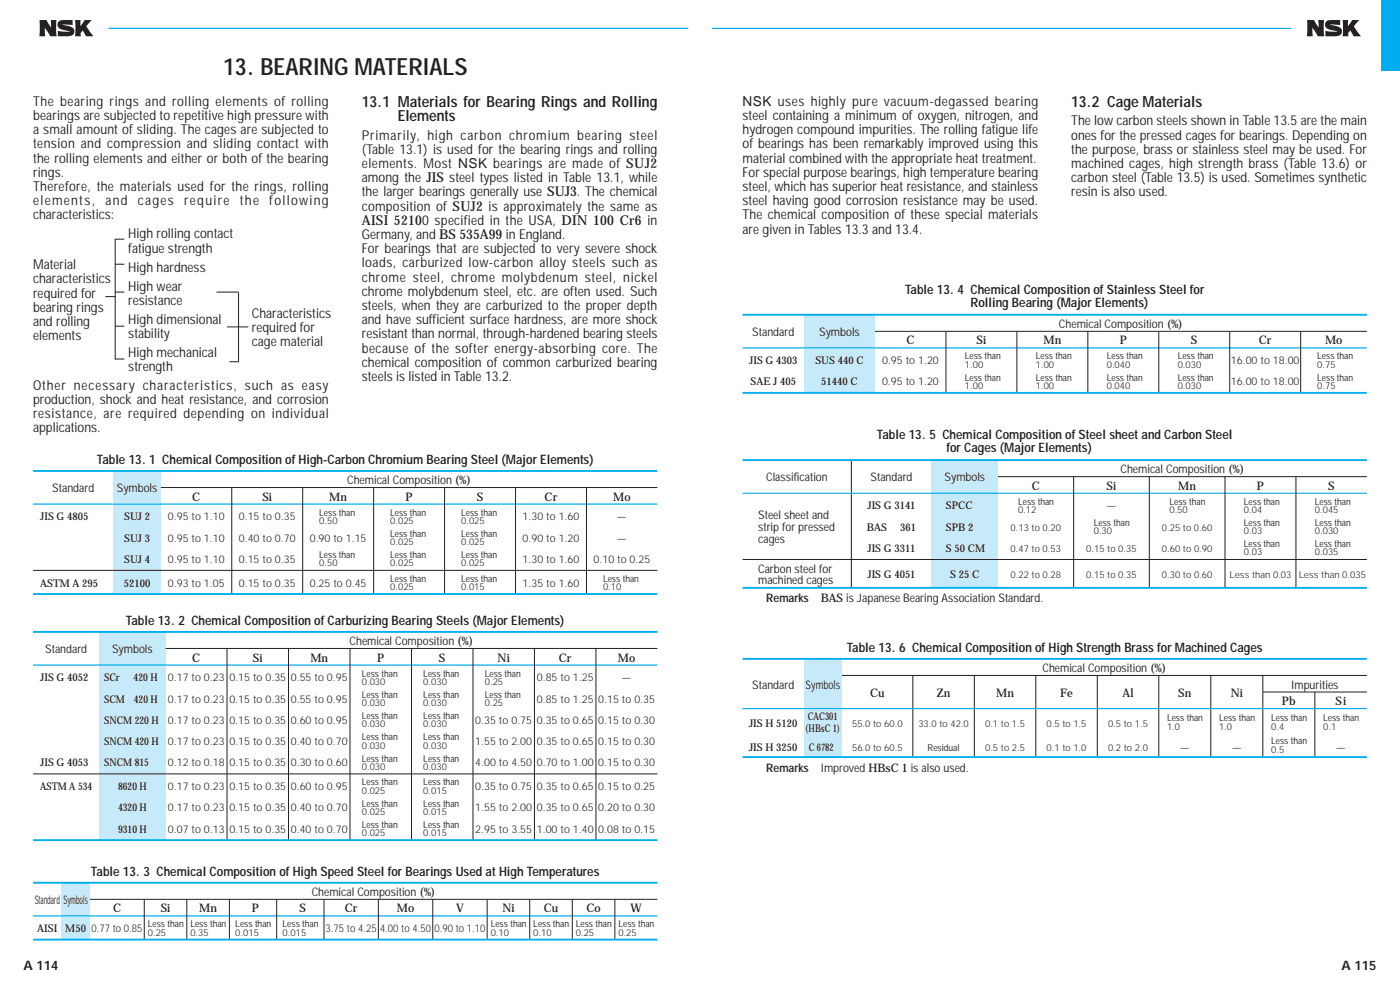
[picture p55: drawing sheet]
<svg xmlns="http://www.w3.org/2000/svg" width="296mm" height="210mm" viewBox="0 0 296 210" stroke-linecap="round" stroke-linejoin="round" font-family="sans-serif">
<defs><g id="words">
<text font-size="5" fill="#231f20" x="47.2" y="15.9">13. BEARING MATERIALS</text>
<g font-size="3.3" fill="#231f20">
<text x="76.5" y="22.5">13.1 Materials for Bearing Rings and Rolling</text>
<text x="226.5" y="22.5">13.2 Cage Materials</text>
<text x="84.1" y="25.5">Elements</text>
</g>
<g font-size="2.9" fill="#231f20">
<text x="7" y="22.3">The bearing rings and rolling elements of rolling</text>
<text x="157" y="22.3">NSK uses highly pure vacuum-degassed bearing</text>
<text x="7" y="25.3">bearings are subjected to repetitive high pressure with</text>
<text x="7" y="28.3">a small amount of sliding. The cages are subjected to</text>
<text x="76.5" y="29.5">Primarily, high carbon chromium bearing steel</text>
<text x="157" y="25.3">steel containing a minimum of oxygen, nitrogen, and</text>
<text x="157" y="28.3">hydrogen compound impurities. The rolling fatigue life</text>
<text x="226.5" y="26.5">The low carbon steels shown in Table 13.5 are the main</text>
<text x="226.5" y="29.5">ones for the pressed cages for bearings. Depending on</text>
<text x="7" y="31.3">tension and compression and sliding contact with</text>
<text x="7" y="34.3">the rolling elements and either or both of the bearing</text>
<text x="76.5" y="32.5">(Table 13.1) is used for the bearing rings and rolling</text>
<text x="76.5" y="35.5">elements. Most NSK bearings are made of SUJ2</text>
<text x="157" y="31.3">of bearings has been remarkably improved using this</text>
<text x="157" y="34.3">material combined with the appropriate heat treatment.</text>
<text x="226.5" y="32.5">the purpose, brass or stainless steel may be used. For</text>
<text x="226.5" y="35.5">machined cages, high strength brass (Table 13.6) or</text>
<text x="7" y="37.3">rings.</text>
<text x="7" y="40.3">Therefore, the materials used for the rings, rolling</text>
<text x="76.5" y="38.5">among the JIS steel types listed in Table 13.1, while</text>
<text x="76.5" y="41.5">the larger bearings generally use SUJ3. The chemical</text>
<text x="157" y="37.3">For special purpose bearings, high temperature bearing</text>
<text x="157" y="40.3">steel, which has superior heat resistance, and stainless</text>
<text x="226.5" y="38.5">carbon steel (Table 13.5) is used. Sometimes synthetic</text>
<text x="226.5" y="41.5">resin is also used.</text>
<text x="7" y="43.3">elements,</text>
<text x="7" y="46.3">characteristics:</text>
<text x="22.3" y="43.3">and</text>
<text x="29.1" y="43.3">cages</text>
<text x="38.9" y="43.3">require</text>
<text x="50.7" y="43.3">the</text>
<text x="56.9" y="43.3">following</text>
<text x="76.5" y="44.5">composition of SUJ2 is approximately the same as</text>
<text x="76.5" y="47.5">AISI 52100 specified in the USA, DIN 100 Cr6 in</text>
<text x="157" y="43.3">steel having good corrosion resistance may be used.</text>
<text x="157" y="46.3">The chemical composition of these special materials</text>
<text x="27.1" y="50.4">High rolling contact</text>
<text x="27.1" y="53.4">fatigue strength</text>
<text x="76.5" y="50.5">Germany, and BS 535A99 in England.</text>
<text x="76.5" y="53.5">For bearings that are subjected to very severe shock</text>
<text x="157" y="49.3">are given in Tables 13.3 and 13.4.</text>
<text x="7" y="56.9">Material</text>
<text x="7" y="59.9">characteristics</text>
<text x="27.1" y="57.4">High hardness</text>
<text x="76.5" y="56.5">loads, carburized low-carbon alloy steels such as</text>
<text x="76.5" y="59.5">chrome steel, chrome molybdenum steel, nickel</text>
<text x="7" y="62.9">required for</text>
<text x="7" y="65.9">bearing rings</text>
<text x="27.1" y="61.4">High wear</text>
<text x="27.1" y="64.4">resistance</text>
<text x="76.5" y="62.5">chrome molybdenum steel, etc. are often used. Such</text>
<text x="76.5" y="65.5">steels, when they are carburized to the proper depth</text>
<text x="7" y="68.9">and rolling</text>
<text x="7" y="71.9">elements</text>
<text x="27.1" y="68.4">High dimensional</text>
<text x="27.1" y="71.4">stability</text>
<text x="53.3" y="67.2">Characteristics</text>
<text x="53.3" y="70.2">required for</text>
<text x="76.5" y="68.5">and have sufficient surface hardness, are more shock</text>
<text x="76.5" y="71.5">resistant than normal, through-hardened bearing steels</text>
<text x="27.1" y="75.4">High mechanical</text>
<text x="53.3" y="73.2">cage material</text>
<text x="76.5" y="74.5">because of the softer energy-absorbing core. The</text>
<text x="76.5" y="77.5">chemical composition of common carburized bearing</text>
<text x="7" y="82.3">Other necessary characteristics, such as easy</text>
<text x="27.1" y="78.4">strength</text>
<text x="76.5" y="80.5">steels is listed in Table 13.2.</text>
<text x="7" y="85.3">production, shock and heat resistance, and corrosion</text>
<text x="7" y="88.3">resistance, are required depending on individual</text>
<text x="7" y="91.3">applications.</text>
</g>
<g font-size="2.8" fill="#231f20">
<text x="191.4" y="62.1">Table 13. 4 Chemical Composition of Stainless Steel for</text>
<text x="205.2" y="64.9">Rolling Bearing (Major Elements)</text>
<text x="185.4" y="92.8">Table 13. 5 Chemical Composition of Steel sheet and Carbon Steel</text>
<text x="200.1" y="95.6">for Cages (Major Elements)</text>
<text x="20.5" y="98.1">Table 13. 1 Chemical Composition of High-Carbon Chromium Bearing Steel (Major Elements)</text>
<text x="26.6" y="132.1">Table 13. 2 Chemical Composition of Carburizing Bearing Steels (Major Elements)</text>
<text x="179" y="137.8">Table 13. 6 Chemical Composition of High Strength Brass for Machined Cages</text>
<text x="19.2" y="185.1">Table 13. 3 Chemical Composition of High Speed Steel for Bearings Used at High Temperatures</text>
<text x="5" y="205">A 114</text>
<text x="283.7" y="205">A 115</text>
</g>
<g font-size="2.5" fill="#231f20">
<text x="159.1" y="71">Standard</text>
<text x="173.2" y="71">Symbols</text>
<text x="223.9" y="69.3">Chemical Composition (%)</text>
<text x="191.6" y="72.8">C</text>
<text x="206.5" y="72.8">Si</text>
<text x="220.6" y="72.8">Mn</text>
<text x="236.7" y="72.8">P</text>
<text x="251.8" y="72.8">S</text>
<text x="266.2" y="72.8">Cr</text>
<text x="280.2" y="72.8">Mo</text>
<text x="162" y="101.7">Classification</text>
<text x="184.1" y="101.7">Standard</text>
<text x="199.7" y="101.7">Symbols</text>
<text x="236.9" y="100">Chemical Composition (%)</text>
<text x="11.1" y="104">Standard</text>
<text x="24.7" y="104">Symbols</text>
<text x="40.6" y="105.8">C</text>
<text x="55.5" y="105.8">Si</text>
<text x="69.6" y="105.8">Mn</text>
<text x="73.4" y="102.3">Chemical Composition (%)</text>
<text x="85.7" y="105.8">P</text>
<text x="100.8" y="105.8">S</text>
<text x="115.2" y="105.8">Cr</text>
<text x="129.7" y="105.8">Mo</text>
<text x="218.1" y="103.5">C</text>
<text x="234" y="103.5">Si</text>
<text x="249.1" y="103.5">Mn</text>
<text x="265.7" y="103.5">P</text>
<text x="280.8" y="103.5">S</text>
<text x="160.3" y="109.7">Steel sheet and</text>
<text x="160.3" y="112.2">strip for pressed</text>
<text x="160.3" y="114.7">cages</text>
<text x="160.3" y="121">Carbon steel for</text>
<text x="160.3" y="123.5">machined cages</text>
<text x="162" y="127.3">Remarks</text>
<text x="173.5" y="127.3">BAS is Japanese Bearing Association Standard.</text>
<text x="73.9" y="136.3">Chemical Composition (%)</text>
<text x="9.6" y="138">Standard</text>
<text x="23.7" y="138">Symbols</text>
<text x="40.6" y="139.8">C</text>
<text x="53.5" y="139.8">Si</text>
<text x="65.6" y="139.8">Mn</text>
<text x="79.7" y="139.8">P</text>
<text x="92.8" y="139.8">S</text>
<text x="105.2" y="139.8">Ni</text>
<text x="118.2" y="139.8">Cr</text>
<text x="130.7" y="139.8">Mo</text>
<text x="220.4" y="142">Chemical Composition (%)</text>
<text x="159.1" y="145.5">Standard</text>
<text x="170.3" y="145.5">Symbols</text>
<text x="184" y="147.2">Cu</text>
<text x="198.1" y="147.2">Zn</text>
<text x="210.6" y="147.2">Mn</text>
<text x="224.1" y="147.2">Fe</text>
<text x="237.3" y="147.2">Al</text>
<text x="249.1" y="147.2">Sn</text>
<text x="260.2" y="147.2">Ni</text>
<text x="271.1" y="149">Pb</text>
<text x="273" y="145.5">Impurities</text>
<text x="282.4" y="149">Si</text>
<text x="162" y="163">Remarks</text>
<text x="173.5" y="163">Improved HBsC 1 is also used.</text>
<text x="7.3" y="191">Standard Symbols</text>
<text x="65.9" y="189.3">Chemical Composition (%)</text>
<text x="23.9" y="192.8">C</text>
<text x="34" y="192.8">Si</text>
<text x="42.1" y="192.8">Mn</text>
<text x="53.2" y="192.8">P</text>
<text x="63.3" y="192.8">S</text>
<text x="72.9" y="192.8">Cr</text>
<text x="83.9" y="192.8">Mo</text>
<text x="96.4" y="192.8">V</text>
<text x="106.2" y="192.8">Ni</text>
<text x="115" y="192.8">Cu</text>
<text x="124" y="192.8">Co</text>
<text x="133.3" y="192.8">W</text>
</g>
<g font-size="2.3" fill="#231f20">
<text x="158.4" y="76.9">JIS G 4303</text>
<text x="172.4" y="76.9">SUS 440 C</text>
<text x="186.5" y="76.9">0.95 to 1.20</text>
<text x="260.2" y="76.9">16.00 to 18.00</text>
<text x="158.7" y="81.4">SAE J 405</text>
<text x="173.6" y="81.4">51440 C</text>
<text x="186.5" y="81.4">0.95 to 1.20</text>
<text x="260.2" y="81.4">16.00 to 18.00</text>
<text x="183.4" y="107.6">JIS G 3141</text>
<text x="200" y="107.6">SPCC</text>
<text x="234.1" y="107.6">−</text>
<text x="8.5" y="109.9">JIS G 4805</text>
<text x="26.3" y="109.9">SUJ 2</text>
<text x="35.5" y="109.9">0.95 to 1.10</text>
<text x="50.5" y="109.9">0.15 to 0.35</text>
<text x="110.5" y="109.9">1.30 to 1.60</text>
<text x="130.6" y="109.9">−</text>
<text x="183.3" y="112.1">BAS</text>
<text x="190.3" y="112.1">361</text>
<text x="200" y="112.1">SPB 2</text>
<text x="26.3" y="114.4">SUJ 3</text>
<text x="26.3" y="118.9">SUJ 4</text>
<text x="35.5" y="114.4">0.95 to 1.10</text>
<text x="35.5" y="118.9">0.95 to 1.10</text>
<text x="50.5" y="114.4">0.40 to 0.70</text>
<text x="50.5" y="118.9">0.15 to 0.35</text>
<text x="65.5" y="114.4">0.90 to 1.15</text>
<text x="110.5" y="114.4">0.90 to 1.20</text>
<text x="110.5" y="118.9">1.30 to 1.60</text>
<text x="125.5" y="118.9">0.10 to 0.25</text>
<text x="130.6" y="114.4">−</text>
<text x="183.4" y="116.6">JIS G 3311</text>
<text x="200" y="116.6">S 50 CM</text>
<text x="8.5" y="123.9">ASTM A 295</text>
<text x="26.2" y="123.9">52100</text>
<text x="35.5" y="123.9">0.93 to 1.05</text>
<text x="50.5" y="123.9">0.15 to 0.35</text>
<text x="65.5" y="123.9">0.25 to 0.45</text>
<text x="110.5" y="123.9">1.35 to 1.60</text>
<text x="183.4" y="122.1">JIS G 4051</text>
<text x="200.9" y="122.1">S 25 C</text>
<text x="8.5" y="143.9">JIS G 4052</text>
<text x="22" y="143.9">SCr</text>
<text x="28.2" y="143.9">420 H</text>
<text x="35.5" y="143.9">0.17 to 0.23 0.15 to 0.35 0.55 to 0.95</text>
<text x="113.5" y="143.9">0.85 to 1.25</text>
<text x="131.6" y="143.9">−</text>
<text x="22" y="148.4">SCM</text>
<text x="28.3" y="148.4">420 H</text>
<text x="35.5" y="148.4">0.17 to 0.23 0.15 to 0.35 0.55 to 0.95</text>
<text x="113.5" y="148.4">0.85 to 1.25 0.15 to 0.35</text>
<text x="22" y="152.9">SNCM 220 H</text>
<text x="35.5" y="152.9">0.17 to 0.23 0.15 to 0.35 0.60 to 0.95</text>
<text x="100.5" y="152.9">0.35 to 0.75 0.35 to 0.65 0.15 to 0.30</text>
<text x="158.4" y="153.6">JIS H 5120</text>
<text x="170.3" y="154.7">(HBsC 1)</text>
<text x="170.8" y="152.2">CAC301</text>
<text x="8.5" y="161.9">JIS G 4053</text>
<text x="22" y="157.4">SNCM 420 H</text>
<text x="22" y="161.9">SNCM 815</text>
<text x="35.5" y="157.4">0.17 to 0.23 0.15 to 0.35 0.40 to 0.70</text>
<text x="35.5" y="161.9">0.12 to 0.18 0.15 to 0.35 0.30 to 0.60</text>
<text x="100.5" y="157.4">1.55 to 2.00 0.35 to 0.65 0.15 to 0.30</text>
<text x="100.5" y="161.9">4.00 to 4.50 0.70 to 1.00 0.15 to 0.30</text>
<text x="158.4" y="158.6">JIS H 3250</text>
<text x="171" y="158.6">C 6782</text>
<text x="249.6" y="158.6">−</text>
<text x="260.6" y="158.6">−</text>
<text x="282.6" y="158.6">−</text>
<text x="8.5" y="166.9">ASTM A 534</text>
<text x="24.9" y="166.9">8620 H</text>
<text x="35.5" y="166.9">0.17 to 0.23 0.15 to 0.35 0.60 to 0.95</text>
<text x="100.5" y="166.9">0.35 to 0.75 0.35 to 0.65 0.15 to 0.25</text>
<text x="24.9" y="171.4">4320 H</text>
<text x="35.5" y="171.4">0.17 to 0.23 0.15 to 0.35 0.40 to 0.70</text>
<text x="100.5" y="171.4">1.55 to 2.00 0.35 to 0.65 0.20 to 0.30</text>
<text x="24.9" y="175.9">9310 H</text>
<text x="35.5" y="175.9">0.07 to 0.13 0.15 to 0.35 0.40 to 0.70</text>
<text x="100.5" y="175.9">2.95 to 3.55 1.00 to 1.40 0.08 to 0.15</text>
<text x="7.9" y="196.9">AISI</text>
<text x="13.8" y="196.9">M50</text>
<text x="19.3" y="196.9">0.77 to 0.85</text>
<text x="68.8" y="196.9">3.75 to 4.25 4.00 to 4.50 0.90 to 1.10</text>
</g>
<g font-size="2" fill="#231f20">
<text x="204" y="75.9">Less than</text>
<text x="204" y="77.6">1.00</text>
<text x="219" y="75.9">Less than</text>
<text x="219" y="77.6">1.00</text>
<text x="234" y="75.9">Less than</text>
<text x="234" y="77.6">0.040</text>
<text x="249" y="75.9">Less than</text>
<text x="249" y="77.6">0.030</text>
<text x="278.5" y="75.9">Less than</text>
<text x="278.5" y="77.6">0.75</text>
<text x="204" y="80.4">Less than</text>
<text x="204" y="82.1">1.00</text>
<text x="219" y="80.4">Less than</text>
<text x="219" y="82.1">1.00</text>
<text x="234" y="80.4">Less than</text>
<text x="234" y="82.1">0.040</text>
<text x="249" y="80.4">Less than</text>
<text x="249" y="82.1">0.030</text>
<text x="278.5" y="80.4">Less than</text>
<text x="278.5" y="82.1">0.75</text>
<text x="215.3" y="106.6">Less than</text>
<text x="247.3" y="106.6">Less than</text>
<text x="263" y="106.6">Less than</text>
<text x="278" y="106.6">Less than</text>
<text x="67.5" y="108.9">Less than</text>
<text x="67.5" y="110.7">0.50</text>
<text x="82.5" y="108.9">Less than</text>
<text x="82.5" y="110.7">0.025</text>
<text x="82.5" y="113.4">Less than</text>
<text x="97.5" y="108.9">Less than</text>
<text x="97.5" y="110.7">0.025</text>
<text x="97.5" y="113.4">Less than</text>
<text x="213.7" y="112.1">0.13 to 0.20</text>
<text x="215.3" y="108.3">0.12</text>
<text x="231.3" y="111.1">Less than</text>
<text x="231.3" y="112.8">0.30</text>
<text x="245.7" y="112.1">0.25 to 0.60</text>
<text x="247.3" y="108.3">0.50</text>
<text x="263" y="108.3">0.04</text>
<text x="263" y="111.1">Less than</text>
<text x="263" y="112.8">0.03</text>
<text x="278" y="108.3">0.045</text>
<text x="278" y="111.1">Less than</text>
<text x="278" y="112.8">0.030</text>
<text x="67.5" y="117.9">Less than</text>
<text x="67.5" y="119.7">0.50</text>
<text x="82.5" y="115.2">0.025</text>
<text x="82.5" y="117.9">Less than</text>
<text x="82.5" y="119.7">0.025</text>
<text x="97.5" y="115.2">0.025</text>
<text x="97.5" y="117.9">Less than</text>
<text x="97.5" y="119.7">0.025</text>
<text x="213.7" y="116.6">0.47 to 0.53</text>
<text x="229.7" y="116.6">0.15 to 0.35</text>
<text x="245.7" y="116.6">0.60 to 0.90</text>
<text x="263" y="115.6">Less than</text>
<text x="263" y="117.3">0.03</text>
<text x="278" y="115.6">Less than</text>
<text x="278" y="117.3">0.035</text>
<text x="82.5" y="122.9">Less than</text>
<text x="82.5" y="124.7">0.025</text>
<text x="97.5" y="122.9">Less than</text>
<text x="97.5" y="124.7">0.015</text>
<text x="127.5" y="122.9">Less than</text>
<text x="127.5" y="124.7">0.10</text>
<text x="213.7" y="122.1">0.22 to 0.28</text>
<text x="229.7" y="122.1">0.15 to 0.35</text>
<text x="245.7" y="122.1">0.30 to 0.60</text>
<text x="259.9" y="122.1">Less than 0.03</text>
<text x="274.6" y="122.1">Less than 0.035</text>
<text x="76.5" y="142.9">Less than</text>
<text x="89.5" y="142.9">Less than</text>
<text x="102.5" y="142.9">Less than</text>
<text x="76.5" y="144.7">0.030</text>
<text x="76.5" y="147.4">Less than</text>
<text x="76.5" y="149.2">0.030</text>
<text x="89.5" y="144.7">0.030</text>
<text x="89.5" y="147.4">Less than</text>
<text x="89.5" y="149.2">0.030</text>
<text x="102.5" y="144.7">0.25</text>
<text x="102.5" y="147.4">Less than</text>
<text x="102.5" y="149.2">0.25</text>
<text x="76.5" y="151.9">Less than</text>
<text x="76.5" y="153.7">0.030</text>
<text x="89.5" y="151.9">Less than</text>
<text x="89.5" y="153.7">0.030</text>
<text x="180.2" y="153.6">55.0 to 60.0</text>
<text x="194.2" y="153.6">33.0 to 42.0</text>
<text x="208.3" y="153.6">0.1 to 1.5</text>
<text x="221.3" y="153.6">0.5 to 1.5</text>
<text x="234.3" y="153.6">0.5 to 1.5</text>
<text x="246.8" y="152.4">Less than</text>
<text x="246.8" y="154.2">1.0</text>
<text x="257.8" y="152.4">Less than</text>
<text x="257.8" y="154.2">1.0</text>
<text x="268.8" y="152.4">Less than</text>
<text x="268.8" y="154.2">0.4</text>
<text x="279.8" y="152.4">Less than</text>
<text x="279.8" y="154.2">0.1</text>
<text x="76.5" y="156.4">Less than</text>
<text x="76.5" y="158.2">0.030</text>
<text x="76.5" y="160.9">Less than</text>
<text x="89.5" y="156.4">Less than</text>
<text x="89.5" y="158.2">0.030</text>
<text x="89.5" y="160.9">Less than</text>
<text x="180.2" y="158.6">56.0 to 60.5</text>
<text x="196.1" y="158.6">Residual</text>
<text x="208.3" y="158.6">0.5 to 2.5</text>
<text x="221.3" y="158.6">0.1 to 1.0</text>
<text x="234.3" y="158.6">0.2 to 2.0</text>
<text x="268.8" y="157.3">Less than</text>
<text x="268.8" y="159">0.5</text>
<text x="76.5" y="162.7">0.030</text>
<text x="76.5" y="165.9">Less than</text>
<text x="76.5" y="167.7">0.025</text>
<text x="89.5" y="162.7">0.030</text>
<text x="89.5" y="165.9">Less than</text>
<text x="89.5" y="167.7">0.015</text>
<text x="76.5" y="170.4">Less than</text>
<text x="76.5" y="172.2">0.025</text>
<text x="89.5" y="170.4">Less than</text>
<text x="89.5" y="172.2">0.015</text>
<text x="76.5" y="174.9">Less than</text>
<text x="76.5" y="176.7">0.025</text>
<text x="89.5" y="174.9">Less than</text>
<text x="89.5" y="176.7">0.015</text>
<text x="31.3" y="195.9">Less than</text>
<text x="31.3" y="197.7">0.25</text>
<text x="40.3" y="195.9">Less than</text>
<text x="40.3" y="197.7">0.35</text>
<text x="49.8" y="195.9">Less than</text>
<text x="49.8" y="197.7">0.015</text>
<text x="59.8" y="195.9">Less than</text>
<text x="59.8" y="197.7">0.015</text>
<text x="103.8" y="195.9">Less than</text>
<text x="103.8" y="197.7">0.10</text>
<text x="112.8" y="195.9">Less than</text>
<text x="112.8" y="197.7">0.10</text>
<text x="121.8" y="195.9">Less than</text>
<text x="121.8" y="197.7">0.25</text>
<text x="130.8" y="195.9">Less than</text>
<text x="130.8" y="197.7">0.25</text>
</g>
</g></defs>
<path d="M150.5 6h122.5" fill="none" stroke="#00aeef" stroke-width=".25"/>
<g fill="#231f20">
<path d="M276.4 4.2h1.4l1 1.7-.1-1.7h1.2l.1 3.5h-1.4l-1.2-1.9 .1 1.9h-1.2z"/>
<path d="M280.4 4.6l.6-.3 2.3-.1v1.1l-2.1-.1 .8 .2a1.63 1.63 0 0 1 1.7 1.2 1 1 0 0 1-1.1 1l-2.4 .1v-1.2l2.6 .2-1-.3a1.35 1.35 0 0 1-1.6-1.6z"/>
<path d="M283.9 4.2h1.1v1.3l.9-1.3h1.5l-1.2 1.3 1.5 2.2h-1.5l-.7-1.3-.2 .2a.81 .81 0 0 0-.2 1.1h-1.2z"/>
</g>
<path d="M292 -.1h4.1v15.1h-4.1z" fill="#00aeef"/>
<path d="M23 6h122.5" fill="none" stroke="#00aeef" stroke-width=".25"/>
<g fill="#231f20">
<path d="M8.4 4.2h1.4l1 1.7-.1-1.7h1.2l.1 3.5h-1.4l-1.2-1.9 .1 1.9h-1.2z"/>
<path d="M12.4 4.6l.6-.3 2.3-.1v1.1l-2.1-.1 .8 .2a1.63 1.63 0 0 1 1.7 1.2 1 1 0 0 1-1.1 1l-2.4 .1v-1.2l2.6 .2-1-.3a1.35 1.35 0 0 1-1.6-1.6z"/>
<path d="M15.9 4.2h1.1v1.3l.9-1.3h1.5l-1.2 1.3 1.5 2.2h-1.5l-.7-1.3-.2 .2a.81 .81 0 0 0-.2 1.1h-1.2z"/>
</g>
<path d="M23 6h122.5" fill="none" stroke="#00aeef" stroke-width=".25"/>
<path d="M24.3 55.8h2M24.3 50.5h2M24.4 50.5v25.4M22.3 62.7h2.1M24.3 61.7h2M24.3 68.9h2M24.3 75.9h2M45.8 61.7h4.7M48 69.1h4.5M48.5 76.4h2M50.4 61.8v14.6" fill="none" stroke="#231f20" stroke-width=".21"/>
<path d="M170 139.2h8v20.8h-8z" fill="#c7eafb"/>
<path d="M178 142.7h111M193 142.7v17.3M206 142.7v17.3M219 142.7v17.3M232 142.7v17.3M245 142.7v17.3M256 142.7v17.3M267 142.7v17.3M267 146.2h22M278 146.2v13.8" fill="none" stroke="#231f20" stroke-width=".21"/>
<path d="M157 139.2h132M157 160h132" fill="none" stroke="#00aeef" stroke-width=".4"/>
<path d="M157 149.7h132" fill="none" stroke="#00aeef" stroke-width=".25"/>
<path d="M24 99.5h10v26h-10z" fill="#c7eafb"/>
<path d="M34 103h105M49 103v22.5M64 103v22.5M79 103v22.5M94 103v22.5M109 103v22.5M124 103v22.5M7 120.5h132" fill="none" stroke="#231f20" stroke-width=".21"/>
<path d="M7 106.5h132" fill="none" stroke="#00aeef" stroke-width=".25"/>
<path d="M7 99.5h132M7 125.5h132" fill="none" stroke="#00aeef" stroke-width=".4"/>
<path d="M21 133.5h14v44h-14z" fill="#c7eafb"/>
<path d="M35 137h104M48 137v40.5M61 137v40.5M74 137v40.5M87 137v40.5M100 137v40.5M113 137v40.5M126 137v40.5M7 163.5h132" fill="none" stroke="#231f20" stroke-width=".21"/>
<path d="M7 133.5h132M7 177.5h132" fill="none" stroke="#00aeef" stroke-width=".4"/>
<path d="M7 140.5h132" fill="none" stroke="#00aeef" stroke-width=".25"/>
<path d="M13 186.5h6v12h-6z" fill="#c7eafb"/>
<path d="M19 190h120M30.5 190v8.5M39.5 190v8.5M48.5 190v8.5M58.5 190v8.5M68.5 190v8.5M80 190v8.5M91.5 190v8.5M103 190v8.5M112 190v8.5M121 190v8.5M130 190v8.5" fill="none" stroke="#231f20" stroke-width=".21"/>
<path d="M7 186.5h132M7 198.5h132" fill="none" stroke="#00aeef" stroke-width=".4"/>
<path d="M7 193.5h132" fill="none" stroke="#00aeef" stroke-width=".25"/>
<path d="M197 97.2h14v27h-14z" fill="#c7eafb"/>
<path d="M180 97.2v27M157 118.2h132M211 100.7h78M227 100.7v23.5M243 100.7v23.5M259 100.7v23.5M274 100.7v23.5" fill="none" stroke="#231f20" stroke-width=".21"/>
<path d="M157 97.2h132M157 124.2h132" fill="none" stroke="#00aeef" stroke-width=".4"/>
<path d="M157 104.2h132" fill="none" stroke="#00aeef" stroke-width=".25"/>
<path d="M170 66.5h15v16.5h-15z" fill="#c7eafb"/>
<path d="M185 70h104M200 70v13M215 70v13M230 70v13M245 70v13M260 70v13M275 70v13" fill="none" stroke="#231f20" stroke-width=".21"/>
<path d="M157 66.5h132M157 83h132" fill="none" stroke="#00aeef" stroke-width=".4"/>
<path d="M157 73.5h132" fill="none" stroke="#00aeef" stroke-width=".25"/>
<use href="#words"/>
</svg>
